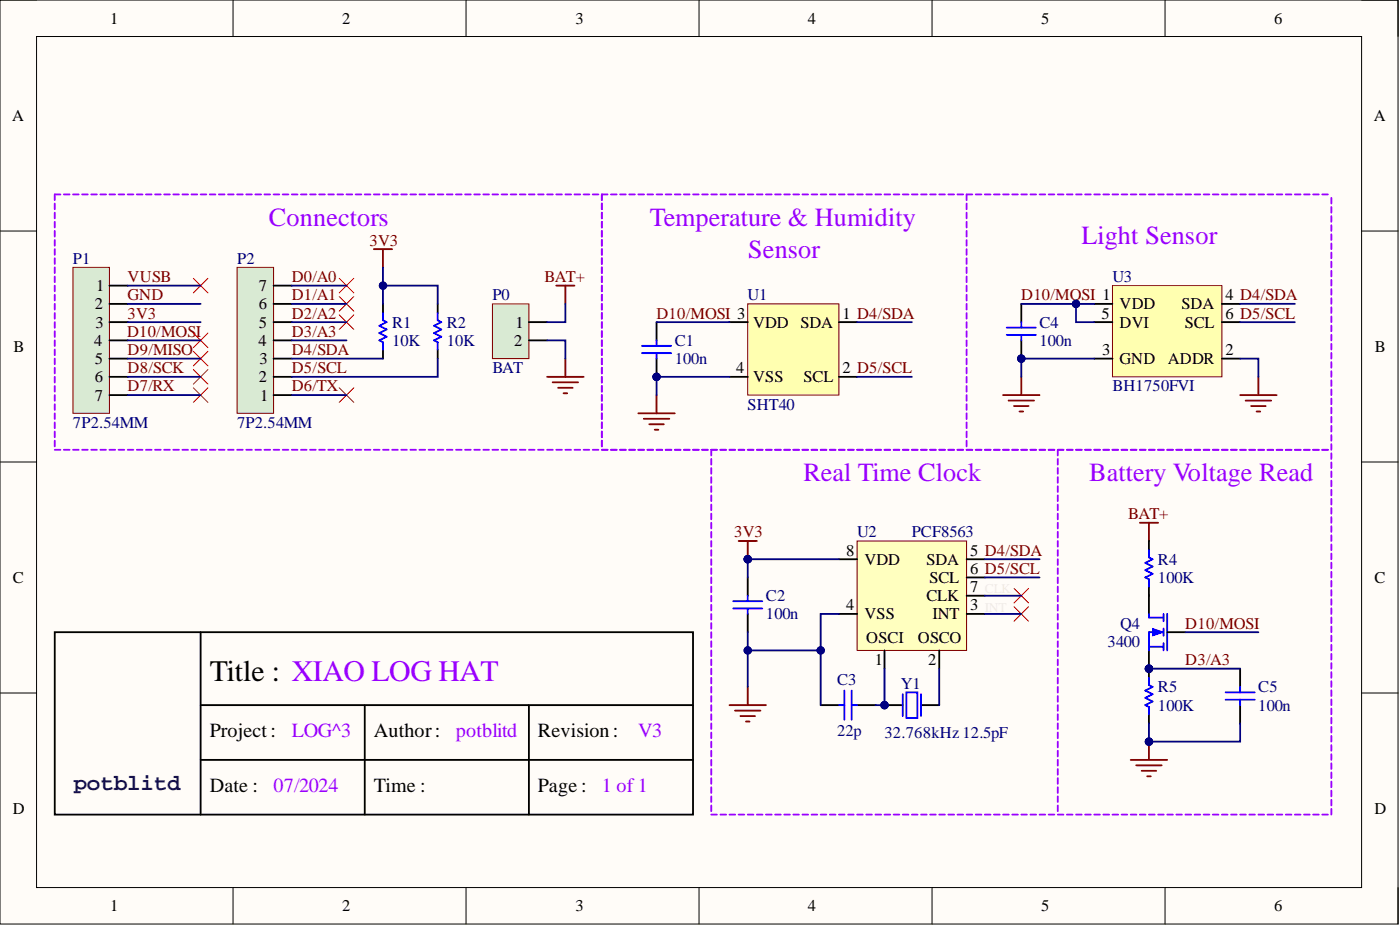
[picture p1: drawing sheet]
<svg xmlns="http://www.w3.org/2000/svg" width="195mm" height="129mm" viewBox="0 0 195 129" stroke-linecap="round" stroke-linejoin="round" font-family="sans-serif">
<defs><g id="words">
<text font-size="4.1" x="29.2" y="94.7">Title : XIAO LOG HAT</text>
<g font-size="3.6" fill="#90f">
<text x="37.4" y="31.4">Connectors</text>
<text x="90.4" y="31.4">Temperature &amp; Humidity</text>
<text x="104.1" y="35.9">Sensor</text>
<text x="150.4" y="33.9">Light Sensor</text>
<text x="111.8" y="66.9">Real Time Clock</text>
<text x="151.5" y="66.9">Battery Voltage Read</text>
</g>
<text font-size="3.1" fill="#20124d" x="10.2" y="109.8">potblitd</text>
<g font-size="2.8">
<text x="29.2" y="102.5">Project :</text>
<text x="52" y="102.5">Author:</text>
<text x="74.8" y="102.5">Revision:</text>
<text x="29.2" y="110.1">Date :</text>
<text x="52" y="110.1">Time :</text>
<text x="74.8" y="110.1">Page :</text>
</g>
<g font-size="2.8" fill="#90f">
<text x="40.6" y="102.5">LOG^3</text>
<text x="63.4" y="102.5">potblitd</text>
<text x="88.8" y="102.5">V3</text>
<text x="38" y="110.1">07/2024</text>
<text x="83.7" y="110.1">1 of1</text>
</g>
<g font-size="2.3">
<text x="15.3" y="3.3">1</text>
<text x="47.6" y="3.3">2</text>
<text x="80.1" y="3.3">3</text>
<text x="112.4" y="3.3">4</text>
<text x="144.8" y="3.3">5</text>
<text x="177.2" y="3.3">6</text>
<text x="1.7" y="16.8">A</text>
<text x="191.1" y="16.8">A</text>
<text x="13.4" y="40.5">1</text>
<text x="36" y="40.5">7</text>
<text x="170.5" y="41.8">4 D4/SDA</text>
<text x="13.2" y="43">2</text>
<text x="13.3" y="45.6">3</text>
<text x="36" y="45.6">5</text>
<text x="36" y="43">6</text>
<text x="71.7" y="45.6">1</text>
<text x="104.8" y="45.6">VDD</text>
<text x="111.4" y="45.6">SDA</text>
<text x="117.2" y="44.3">1 D4/SDA</text>
<text x="153.2" y="44.3">5</text>
<text x="155.7" y="43">VDD</text>
<text x="155.7" y="45.6">DVI</text>
<text x="164.4" y="43">SDA</text>
<text x="164.8" y="45.6">SCL</text>
<text x="170.5" y="44.3">6 D5/SCL</text>
<text x="1.9" y="48.9">B</text>
<text x="13.1" y="48.1">4</text>
<text x="13.2" y="50.6">5</text>
<text x="13.2" y="53.2">6</text>
<text x="35.9" y="48.1">4</text>
<text x="36" y="53.2">2</text>
<text x="36.1" y="50.6">3</text>
<text x="71.5" y="48.1">2</text>
<text x="102.4" y="51.9">4</text>
<text x="104.8" y="53.2">VSS</text>
<text x="111.8" y="53.2">SCL</text>
<text x="117.2" y="51.9">2 D5/SCL</text>
<text x="153.3" y="49.4">3</text>
<text x="155.7" y="50.6">GND</text>
<text x="162.4" y="50.6">ADDR</text>
<text x="170.5" y="49.4">2</text>
<text x="191.2" y="48.9">B</text>
<text x="13.2" y="55.7">7</text>
<text x="36.2" y="55.7">1</text>
<text x="117.7" y="77.3">8</text>
<text x="134.9" y="77.3">5 D4/SDA</text>
<text x="1.8" y="81.1">C</text>
<text x="120.2" y="78.5">VDD</text>
<text x="128.9" y="78.5">SDA</text>
<text x="128.9" y="83.6">CLK</text>
<text x="129.3" y="81.1">SCL</text>
<text x="134.9" y="79.8">6 D5/SCL</text>
<text x="134.9" y="82.3">7</text>
<text x="191.2" y="81.1">C</text>
<text x="117.7" y="84.9">4</text>
<text x="120.2" y="86.1">VSS</text>
<text x="120.5" y="89.4">OSCI</text>
<text x="127.7" y="89.4">OSCO</text>
<text x="129.7" y="86.1">INT</text>
<text x="134.9" y="84.9">3</text>
<text x="121.7" y="92.5">1</text>
<text x="129.1" y="92.5">2</text>
<text x="1.8" y="113.2">D</text>
<text x="191.2" y="113.2">D</text>
<text x="15.3" y="126.7">1</text>
<text x="47.6" y="126.7">2</text>
<text x="80.1" y="126.7">3</text>
<text x="112.4" y="126.7">4</text>
<text x="144.8" y="126.7">5</text>
<text x="177.2" y="126.7">6</text>
</g>
<g font-size="2.3" fill="#800000">
<text x="51.4" y="34.1">3V3</text>
<text x="17.8" y="41.8">GND</text>
<text x="17.8" y="39.2">VUSB</text>
<text x="40.6" y="39.2">D0/A0</text>
<text x="40.6" y="41.8">D1/A1</text>
<text x="75.8" y="39.2">BAT+</text>
<text x="142" y="41.8">D10/MOSI 1</text>
<text x="17.7" y="46.8">D10/MOSI</text>
<text x="17.8" y="44.3">3V3</text>
<text x="40.6" y="44.3">D2/A2</text>
<text x="40.6" y="46.8">D3/A3</text>
<text x="91.3" y="44.3">D10/MOSI 3</text>
<text x="17.8" y="49.4">D9/MISO</text>
<text x="17.8" y="51.9">D8/SCK</text>
<text x="40.6" y="49.4">D4/SDA</text>
<text x="40.6" y="51.9">D5/SCL</text>
<text x="17.8" y="54.4">D7/RX</text>
<text x="40.6" y="54.4">D6/TX</text>
<text x="102.1" y="74.7">3V3</text>
<text x="156.9" y="72.2">BAT+</text>
<text x="164.9" y="87.4">D10/MOSI</text>
<text x="164.9" y="92.5">D3/A3</text>
</g>
<g font-size="2.3" fill="#000080">
<text x="10.1" y="36.7">P1</text>
<text x="33" y="36.7">P2</text>
<text x="68.5" y="41.8">P0</text>
<text x="104" y="41.8">U1</text>
<text x="154.7" y="39.2">U3</text>
<text x="54.5" y="45.6">R1</text>
<text x="62.1" y="45.6">R2</text>
<text x="144.6" y="45.6">C4</text>
<text x="54.5" y="48.1">10K</text>
<text x="62.1" y="48.1">10K</text>
<text x="68.5" y="51.9">BAT</text>
<text x="93.8" y="50.6">100n</text>
<text x="93.8" y="48.1">C1</text>
<text x="144.6" y="48.1">100n</text>
<text x="10.1" y="59.5">7P2.54MM</text>
<text x="33" y="59.5">7P2.54MM</text>
<text x="104" y="57">SHT40</text>
<text x="154.7" y="54.4">BH1750FVI</text>
<text x="119.2" y="74.7">U2</text>
<text x="126.8" y="74.7">PCF8563</text>
<text x="106.5" y="83.6">C2</text>
<text x="161.1" y="81.1">100K</text>
<text x="161.1" y="78.5">R4</text>
<text x="106.5" y="86.1">100n</text>
<text x="154" y="89.9">3400</text>
<text x="155.8" y="87.4">Q4</text>
<text x="116.4" y="95.3">C3</text>
<text x="125.3" y="95.8">Y1</text>
<text x="161.1" y="98.8">100K</text>
<text x="161.1" y="96.3">R5</text>
<text x="175" y="98.8">100n</text>
<text x="175" y="96.3">C5</text>
<text x="116.4" y="102.4">22p</text>
<text x="123" y="102.6">32.768kHz 12.5pF</text>
</g>
<text font-size="1.9" fill="#f4e6e6" x="137" y="82.5">CLK</text>
</g></defs>
<path d="M0 0h194.5v128.5h-194.5z" fill-rule="evenodd" fill="#fffcf8"/>
<path d="M0 0h194.5v128.5h-194.5z" fill="none" stroke="#000" stroke-width=".14"/>
<path d="M5.1 5.1h184.3v118.3h-184.3z" fill-rule="evenodd" fill="#fffcf8"/>
<g fill="none" stroke="#000" stroke-width=".14">
<path d="M0 0h5.1M5.1 5.1h184.3v118.3h-184.3zM32.4 0v5.1M64.8 0v5.1M97.2 0v5.1M129.6 0v5.1M162.1 0v5.1M189.4 0h5.1v5.1M0 32.1h5.1M189.4 32.1h5.1M0 64.2h5.1M189.4 64.2h5.1"/>
<path d="M0 96.4h5.1M189.4 96.4h5.1M32.4 123.4v5.1M64.8 123.4v5.1M97.2 123.4v5.1M129.6 123.4v5.1M162.1 123.4v5.1M194.5 123.4v5.1"/>
</g>
<circle cx="123" cy="98.1" r=".51" fill="#000080"/>
<circle cx="123" cy="98.1" r=".51" fill="none" stroke="#000080" stroke-width=".14"/>
<path d="M123 98.1h2.6M128.1 98.1h2.5" fill="none" stroke="#000" stroke-width=".25"/>
<circle cx="123" cy="98.1" r=".51" fill="#000080"/>
<circle cx="123" cy="98.1" r=".51" fill="none" stroke="#000080" stroke-width=".14"/>
<path d="M125.6 96.5v3.1M126.1 96.3h1.5v3.5h-1.5zM128.1 96.5v3.1" fill="none" stroke="#00f" stroke-width=".25"/>
<path d="M119.2 75.2h15.2v15.2h-15.2z" fill-rule="evenodd" fill="#ffffbf"/>
<path d="M119.2 75.2h15.2v15.2h-15.2z" fill="none" stroke="#800000" stroke-width=".14"/>
<path d="M116.7 77.8h2.5M134.4 77.8h2.6M114.2 98.1h2.5M116.7 85.4h2.5M119.2 98.1h2.6M123 90.4v2.6M130.6 90.4v2.6M134.4 85.4h2.6M134.4 80.3h2.6M134.4 82.8h2.6" fill="none" stroke="#000" stroke-width=".25"/>
<path d="M116.7 98.1h.7M117.4 96v4.1M118.5 96v4.1M118.5 98.1h.7" fill="none" stroke="#00f" stroke-width=".25"/>
<circle cx="104" cy="77.8" r=".51" fill="#000080"/>
<circle cx="104" cy="77.8" r=".51" fill="none" stroke="#000080" stroke-width=".14"/>
<path d="M141 81.8l2.1 2.1M141 84.4l2.1 2M143.1 81.8l-2.1 2.1M143.1 84.4l-2.1 2" fill="none" stroke="#f00" stroke-width=".14"/>
<g fill="none" stroke="#90f" stroke-width=".25">
<path d="M83.7 28.3v.8M83.7 29.6v.8M83.7 30.8v.8M83.7 32.1v.8M83.7 33.4v.8M83.7 34.6v.8M83.7 35.9v.8M83.7 37.2v.8M83.7 38.4v.8M83.7 39.7v.8M84.5 27h-.8v.8M85 27h.8"/>
<path d="M86.3 27h.7M87.5 27h.8M88.8 27h.8M90.1 27h.7M91.3 27h.8M92.6 27h.8M93.9 27h.8M95.1 27h.8M96.4 27h.8M97.7 27h.8M98.9 27h.8M100.2 27h.8"/>
<path d="M101.5 27h.8M102.7 27h.8M104 27h.8M105.3 27h.8M106.5 27h.8M107.8 27h.8M109.1 27h.8M110.3 27h.8M111.6 27h.8M112.9 27h.8M114.2 27h.7M115.4 27h.8"/>
<path d="M116.7 27h.8M118 27h.7M119.2 27h.8M120.5 27h.8M121.8 27h.8M123 27h.8M124.3 27h.8M125.6 27h.8M126.8 27h.8M128.1 27h.8M129.4 27h.8M130.6 27h.8"/>
<path d="M131.9 27h.8M133.2 27h.8M83.7 41v.8M83.7 42.3v.8M83.7 43.5v.8M83.7 44.8v.8M83.7 46.1v.8M83.7 47.3v.8M83.7 48.6v.8M83.7 49.9v.8M83.7 51.1v.8M83.7 52.4v.8"/>
<path d="M83.7 53.7v.8M83.7 54.9v.8M83.7 56.2v.8M83.7 57.5v.8M83.7 58.7v.8M83.7 62.5h.8M83.7 60v.8M83.7 61.3v.8M85 62.5h.8M86.3 62.5h.7M87.5 62.5h.8M88.8 62.5h.8"/>
<path d="M90.1 62.5h.7M91.3 62.5h.8M92.6 62.5h.8M93.9 62.5h.8M95.1 62.5h.8M96.4 62.5h.8M97.7 62.5h.8M98.9 62.5h.8M100.2 62.5h.8M101.5 62.5h.8M102.7 62.5h.8M104 62.5h.8"/>
<path d="M105.3 62.5h.8M106.5 62.5h.8M107.8 62.5h.8M109.1 62.5h.8M110.3 62.5h.8M111.6 62.5h.8M112.9 62.5h.8M114.2 62.5h.7M115.4 62.5h.8M116.7 62.5h.8M118 62.5h.7M119.2 62.5h.8"/>
<path d="M120.5 62.5h.8M121.8 62.5h.8M123 62.5h.8M124.3 62.5h.8M125.6 62.5h.8M126.8 62.5h.8M128.1 62.5h.8M129.4 62.5h.8M130.6 62.5h.8M131.9 62.5h.8M133.2 62.5h.8"/>
</g>
<path d="M102.7 75.2h2.6M104 75.2v2.6M101.5 98.1h5M102.2 98.8h3.6M103 99.6h2M104 95.5v2.6M103.8 100.3h.5" fill="none" stroke="#800000" stroke-width=".25"/>
<path d="M104 80.3v2.5M104 85.4v2.5" fill="none" stroke="#000" stroke-width=".25"/>
<path d="M102 84.6h4M102 83.6h4M104 82.8v.8M104 84.6v.8" fill="none" stroke="#00f" stroke-width=".25"/>
<circle cx="104" cy="77.8" r=".51" fill="#000080"/>
<circle cx="104" cy="77.8" r=".51" fill="none" stroke="#000080" stroke-width=".14"/>
<path d="M88.8 57.5h5.1M89.5 58.2h3.6M90.3 59h2M91.1 59.8h.5M91.3 54.9v2.6" fill="none" stroke="#800000" stroke-width=".25"/>
<circle cx="91.3" cy="52.4" r=".51" fill="#000080"/>
<circle cx="91.3" cy="52.4" r=".51" fill="none" stroke="#000080" stroke-width=".14"/>
<path d="M91.3 44.8v2.5M91.3 49.9v2.5" fill="none" stroke="#000" stroke-width=".25"/>
<circle cx="91.3" cy="52.4" r=".51" fill="#000080"/>
<circle cx="91.3" cy="52.4" r=".51" fill="none" stroke="#000080" stroke-width=".14"/>
<path d="M53.3 43.5v1l.5 .3-1 .5 1 .5-1 .5 1 .5-1 .5 .5 .3v1M60.9 43.5v1l.5 .3-1 .5 1 .5-1 .5 1 .5-1 .5 .5 .3v1M89.3 49.1h4.1M89.3 48.1h4.1M91.3 47.3v.8M91.3 49.1v.8" fill="none" stroke="#00f" stroke-width=".25"/>
<g fill="none" stroke="#90f" stroke-width=".25">
<path d="M7.6 28.3v.8M7.6 29.6v.8M7.6 30.8v.8M7.6 32.1v.8M7.6 33.4v.8M7.6 34.6v.8M7.6 35.9v.8M7.6 37.2v.8M7.6 38.4v.8M7.6 39.7v.8M8.4 27h-.8v.8M8.9 27h.8"/>
<path d="M10.2 27h.7M11.4 27h.8M12.7 27h.8M14 27h.7M15.2 27h.8M16.5 27h.8M17.8 27h.8M19 27h.8M20.3 27h.8M21.6 27h.8M22.8 27h.8M24.1 27h.8"/>
<path d="M25.4 27h.8M26.6 27h.8M27.9 27h.8M29.2 27h.8M30.4 27h.8M31.7 27h.8M33 27h.8M34.2 27h.8M35.5 27h.8M36.8 27h.8M38.1 27h.7M39.3 27h.8"/>
<path d="M40.6 27h.8M41.9 27h.7M43.1 27h.8M44.4 27h.8M45.7 27h.8M46.9 27h.8M48.2 27h.8M49.5 27h.8M50.7 27h.8M52 27h.8M53.3 27h.8M54.5 27h.8"/>
<path d="M55.8 27h.8M57.1 27h.8M58.3 27h.8M59.6 27h.8M60.9 27h.8M62.1 27h.8M63.4 27h.8M64.7 27h.8M66 27h.8M67.2 27h.8M68.5 27h.8M69.8 27h.8"/>
<path d="M71 27h.8M72.3 27h.8M73.6 27h.8M74.8 27h.8M76.1 27h.8M77.4 27h.8M78.6 27h.8M79.9 27h.8M81.2 27h.8M82.4 27h.8M83.7 27v.8M83.7 28.3v.8"/>
<path d="M83.7 29.6v.8M83.7 30.8v.8M83.7 32.1v.8M83.7 33.4v.8M83.7 34.6v.8M83.7 35.9v.8M83.7 37.2v.8M83.7 38.4v.8M83.7 39.7v.8M134.4 28.3v.8M134.4 29.6v.8M134.4 30.8v.8"/>
<path d="M134.4 32.1v.8M134.4 33.4v.8M134.4 34.6v.8M134.4 35.9v.8M134.4 37.2v.8M134.4 38.4v.8M134.4 39.7v.8M135.2 27h-.8v.8M135.7 27h.8M137 27h.8M138.3 27h.7M139.5 27h.8"/>
<path d="M140.8 27h.8M142.1 27h.8M143.3 27h.8M144.6 27h.8M145.9 27h.8M147.1 27h.8M148.4 27h.8M149.7 27h.8M150.9 27h.8M152.2 27h.8M153.5 27h.8M154.7 27h.8"/>
<path d="M156 27h.8M157.3 27h.8M158.5 27h.8M159.8 27h.8M161.1 27h.8M162.3 27h.8M163.6 27h.8M164.9 27h.8M166.2 27h.7M167.4 27h.8M168.7 27h.8M170 27h.8"/>
<path d="M171.2 27h.8M172.5 27h.8M173.8 27h.8M175 27h.8M176.3 27h.8M177.6 27h.8M178.8 27h.8M180.1 27h.8M181.4 27h.8M182.6 27h.8M183.9 27h.8M7.6 41v.8"/>
<path d="M7.6 42.3v.8M7.6 43.5v.8M7.6 44.8v.8M7.6 46.1v.8M7.6 47.3v.8M7.6 48.6v.8M7.6 49.9v.8M7.6 51.1v.8M7.6 52.4v.8M7.6 53.7v.8M7.6 54.9v.8M7.6 56.2v.8"/>
<path d="M7.6 57.5v.8M7.6 58.7v.8M83.7 41v.8M83.7 42.3v.8M83.7 43.5v.8M83.7 44.8v.8M83.7 46.1v.8M83.7 47.3v.8M83.7 48.6v.8M83.7 49.9v.8M83.7 51.1v.8M83.7 52.4v.8"/>
<path d="M83.7 53.7v.8M83.7 54.9v.8M83.7 56.2v.8M83.7 57.5v.8M83.7 58.7v.8M134.4 41v.8M134.4 42.3v.8M134.4 43.5v.8M134.4 44.8v.8M134.4 46.1v.8M134.4 47.3v.8M134.4 48.6v.8"/>
<path d="M134.4 49.9v.8M134.4 51.1v.8M134.4 52.4v.8M134.4 53.7v.8M134.4 54.9v.8M134.4 56.2v.8M134.4 57.5v.8M134.4 58.7v.8M7.6 62.5h.8M7.6 60v.8M7.6 61.3v.8M8.9 62.5h.8"/>
<path d="M10.2 62.5h.7M11.4 62.5h.8M12.7 62.5h.8M14 62.5h.7M15.2 62.5h.8M16.5 62.5h.8M17.8 62.5h.8M19 62.5h.8M20.3 62.5h.8M21.6 62.5h.8M22.8 62.5h.8M24.1 62.5h.8"/>
<path d="M25.4 62.5h.8M26.6 62.5h.8M27.9 62.5h.8M29.2 62.5h.8M30.4 62.5h.8M31.7 62.5h.8M33 62.5h.8M34.2 62.5h.8M35.5 62.5h.8M36.8 62.5h.8M38.1 62.5h.7M39.3 62.5h.8"/>
<path d="M40.6 62.5h.8M41.9 62.5h.7M43.1 62.5h.8M44.4 62.5h.8M45.7 62.5h.8M46.9 62.5h.8M48.2 62.5h.8M49.5 62.5h.8M50.7 62.5h.8M52 62.5h.8M53.3 62.5h.8M54.5 62.5h.8"/>
<path d="M55.8 62.5h.8M57.1 62.5h.8M58.3 62.5h.8M59.6 62.5h.8M60.9 62.5h.8M62.1 62.5h.8M63.4 62.5h.8M64.7 62.5h.8M66 62.5h.8M67.2 62.5h.8M68.5 62.5h.8M69.8 62.5h.8"/>
<path d="M71 62.5h.8M72.3 62.5h.8M73.6 62.5h.8M74.8 62.5h.8M76.1 62.5h.8M77.4 62.5h.8M78.6 62.5h.8M79.9 62.5h.8M81.2 62.5h.8M82.4 62.5h.8M83.7 62.5h.8M83.7 60v.8"/>
<path d="M83.7 61.3v.8M85 62.5h.8M86.3 62.5h.7M87.5 62.5h.8M88.8 62.5h.8M90.1 62.5h.7M91.3 62.5h.8M92.6 62.5h.8M93.9 62.5h.8M95.1 62.5h.8M96.4 62.5h.8M97.7 62.5h.8"/>
<path d="M98.9 63.8v.8M98.9 65.1v.8M98.9 66.4v.7M98.9 67.6v.8M98.9 68.9v.8M98.9 70.2v.7M98.9 71.4v.8M98.9 72.7v.8M98.9 74v.8M98.9 75.2v.8M98.9 76.5v.8M98.9 77.8v.8"/>
<path d="M98.9 79v.8M99.7 62.5h-.8v.8M100.2 62.5h.8M101.5 62.5h.8M102.7 62.5h.8M104 62.5h.8M105.3 62.5h.8M106.5 62.5h.8M107.8 62.5h.8M109.1 62.5h.8M110.3 62.5h.8M111.6 62.5h.8"/>
<path d="M112.9 62.5h.8M114.2 62.5h.7M115.4 62.5h.8M116.7 62.5h.8M118 62.5h.7M119.2 62.5h.8M120.5 62.5h.8M121.8 62.5h.8M123 62.5h.8M124.3 62.5h.8M125.6 62.5h.8M126.8 62.5h.8"/>
<path d="M128.1 62.5h.8M129.4 62.5h.8M130.6 62.5h.8M131.9 62.5h.8M133.2 62.5h.8M134.4 62.5h.8M134.4 60v.8M134.4 61.3v.8M135.7 62.5h.8M137 62.5h.8M138.3 62.5h.7M139.5 62.5h.8"/>
<path d="M140.8 62.5h.8M142.1 62.5h.8M143.3 62.5h.8M144.6 62.5h.8M145.9 62.5h.8M147.1 62.5h.8M148.4 62.5h.8M149.7 62.5h.8M150.9 62.5h.8M152.2 62.5h.8M153.5 62.5h.8M154.7 62.5h.8"/>
<path d="M156 62.5h.8M157.3 62.5h.8M158.5 62.5h.8M159.8 62.5h.8M161.1 62.5h.8M162.3 62.5h.8M163.6 62.5h.8M164.9 62.5h.8M166.2 62.5h.7M167.4 62.5h.8M168.7 62.5h.8M170 62.5h.8"/>
<path d="M171.2 62.5h.8M172.5 62.6h.8M173.8 62.6h.8M175 62.6h.8M176.3 62.6h.8M177.6 62.6h.8M178.8 62.6h.8M180.1 62.6h.8M181.4 62.6h.8M182.6 62.6h.8M183.9 62.6h.8M98.9 80.3v.8"/>
<path d="M98.9 81.6v.8M98.9 82.8v.8M98.9 84.1v.8M98.9 85.4v.8M98.9 86.6v.8M98.9 87.9v.8M98.9 89.2v.8M98.9 90.4v.8M98.9 91.7v.8M98.9 93v.8M98.9 94.2v.8M98.9 95.5v.8"/>
<path d="M98.9 96.8v.8M98.9 98.1v.7M98.9 99.3v.8M98.9 100.6v.8M98.9 101.9v.8M98.9 103.1v.8M98.9 104.4v.8M98.9 105.7v.8M98.9 106.9v.8M98.9 108.2v.8M98.9 109.5v.8M98.9 110.7v.8"/>
<path d="M98.9 112v.8M98.9 113.3h.8M100.2 113.3h.8M101.5 113.3h.8M102.7 113.3h.8M104 113.3h.8M105.3 113.3h.8M106.5 113.3h.8M107.8 113.3h.8M109.1 113.3h.8M110.3 113.3h.8M111.6 113.3h.8"/>
<path d="M112.9 113.3h.8M114.2 113.3h.7M115.4 113.3h.8M116.7 113.3h.8M118 113.3h.7M119.2 113.3h.8M120.5 113.3h.8M121.8 113.3h.8M123 113.3h.8M124.3 113.3h.8M125.6 113.3h.8M126.8 113.3h.8"/>
<path d="M128.1 113.3h.8M129.4 113.3h.8M130.6 113.3h.8M131.9 113.3h.8M133.2 113.3h.8"/>
</g>
<path d="M53.3 42.3v1.2M53.3 48.6v1.3M60.9 42.3v1.2M60.9 48.6v1.3" fill="none" stroke="#000" stroke-width=".25"/>
<g fill="none" stroke="#f00" stroke-width=".14">
<path d="M47.2 38.7l2 2M49.2 38.7l-2 2M26.9 46.3l2 2M26.9 48.9l2 2M26.9 51.4l2 2M26.9 53.9l2 2.1M28.9 46.3l-2 2M28.9 48.9l-2 2M28.9 51.4l-2 2M28.9 53.9l-2 2.1M47.2 53.9l2 2.1M47.2 43.8l2 2"/>
<path d="M47.2 41.2l2 2.1M49.2 53.9l-2 2.1M49.2 43.8l-2 2M49.2 41.2l-2 2.1"/>
</g>
<path d="M52 34.6h2.5M53.3 34.6v2.6" fill="none" stroke="#800000" stroke-width=".25"/>
<path d="M104 42.3h12.7v12.6h-12.7z" fill-rule="evenodd" fill="#ffffb0"/>
<path d="M104 42.3h12.7v12.6h-12.7z" fill="none" stroke="#800000" stroke-width=".14"/>
<path d="M101.5 44.8h2.5M101.5 52.4h2.5M116.7 44.8h2.5M116.7 52.4h2.5" fill="none" stroke="#000" stroke-width=".25"/>
<path d="M139.5 54.9h5.1M140.3 55.7h3.5M141 56.5h2.1M141.8 57.2h.5M142.1 52.4v2.5" fill="none" stroke="#800000" stroke-width=".25"/>
<circle cx="142.1" cy="49.9" r=".51" fill="#000080"/>
<circle cx="142.1" cy="49.9" r=".51" fill="none" stroke="#000080" stroke-width=".14"/>
<path d="M142.1 42.3v2.5M142.1 47.3v2.6" fill="none" stroke="#000" stroke-width=".25"/>
<circle cx="142.1" cy="49.9" r=".51" fill="#000080"/>
<circle cx="142.1" cy="49.9" r=".51" fill="none" stroke="#000080" stroke-width=".14"/>
<path d="M140 46.6h4.1M140 45.6h4.1M142.1 44.8v.8M142.1 46.6v.7" fill="none" stroke="#00f" stroke-width=".25"/>
<path d="M154.7 39.7h15.3v12.7h-15.3z" fill-rule="evenodd" fill="#ffffb0"/>
<path d="M154.7 39.7h15.3v12.7h-15.3z" fill="none" stroke="#800000" stroke-width=".14"/>
<g fill="none" stroke="#000" stroke-width=".25">
<path d="M152.2 42.3h2.5M152.2 49.9h2.5M152.2 44.8h2.5M170 42.3h2.5M170 49.9h2.5M170 44.8h2.5M159.8 75.2v1.3M7.6 87.9h88.8v25.4h-88.8zM27.9 87.9v25.4M27.9 98.1h68.5M50.7 98.1v15.2M73.6 98.1v15.2"/>
<path d="M159.8 81.6v1.2M27.9 105.7h68.5"/>
</g>
<path d="M77.4 39.7h2.5M78.6 39.7v2.6M172.5 54.9h5.1M173.3 55.7h3.5M174 56.5h2.1M174.8 57.2h.5M175 52.4v2.5M158.5 72.7h2.6M159.8 72.7v2.5" fill="none" stroke="#800000" stroke-width=".25"/>
<g fill="none" stroke="#90f" stroke-width=".25">
<path d="M147.1 62.5v.8M147.1 63.8v.8M147.1 65.1v.8M147.1 66.4v.7M147.1 67.6v.8M147.1 68.9v.8M147.1 70.2v.7M147.1 71.4v.8M147.1 72.7v.8M147.1 74v.8M147.1 75.2v.8M147.1 76.5v.8"/>
<path d="M147.1 77.8v.8M147.1 79v.8M147.1 80.3v.8M147.1 81.6v.8M147.1 82.8v.8M147.1 84.1v.8M147.1 85.4v.8M147.1 86.6v.8M147.1 87.9v.8M147.1 89.2v.8M147.1 90.4v.8M147.1 91.7v.8"/>
<path d="M147.1 93v.8M147.1 94.2v.8M147.1 95.5v.8M147.1 96.8v.8M147.1 98.1v.7M147.1 99.3v.8M147.1 100.6v.8M147.1 101.9v.8M147.1 103.1v.8M147.1 104.4v.8M147.1 105.7v.8M147.1 106.9v.8"/>
<path d="M147.1 108.2v.8M147.1 109.5v.8M147.1 110.7v.8M147.1 112v.8"/>
</g>
<path d="M159.8 76.5v1l.5 .3-1 .5 1 .5-1 .5 1 .5-1 .5 .5 .3v1" fill="none" stroke="#00f" stroke-width=".25"/>
<circle cx="159.8" cy="93" r=".51" fill="#000080"/>
<circle cx="159.8" cy="93" r=".51" fill="none" stroke="#000080" stroke-width=".14"/>
<path d="M159.8 85.9h2M159.8 89.9h2M159.8 87.9h1.5M161.8 85.4v1M161.8 87.4v1M161.8 89.4v1M162.3 85.4v5" fill="none" stroke="#00f" stroke-width=".25"/>
<path d="M160.3 87.4l1.5 .5-1.5 .5z" fill="#00f"/>
<path d="M160.3 87.4l1.5 .5-1.5 .5z" fill="none" stroke="#00f" stroke-width=".14"/>
<path d="M159.8 87.9v2" fill="none" stroke="#00f" stroke-width=".25"/>
<path d="M159.8 82.8v2.6M159.8 90.4v2.6M162.3 87.9h2.6" fill="none" stroke="#000" stroke-width=".25"/>
<circle cx="159.8" cy="93" r=".51" fill="#000080"/>
<circle cx="159.8" cy="93" r=".51" fill="none" stroke="#000080" stroke-width=".14"/>
<path d="M159.8 85.4v.5M159.8 89.9v.5" fill="none" stroke="#00f" stroke-width=".25"/>
<circle cx="159.8" cy="93" r=".51" fill="#000080"/>
<circle cx="159.8" cy="93" r=".51" fill="none" stroke="#000080" stroke-width=".14"/>
<path d="M159.8 93v1.2M159.8 99.3v1.3" fill="none" stroke="#000" stroke-width=".25"/>
<circle cx="159.8" cy="93" r=".51" fill="#000080"/>
<circle cx="159.8" cy="93" r=".51" fill="none" stroke="#000080" stroke-width=".14"/>
<path d="M159.8 94.2v1.1l.5 .2-1 .5 1 .5-1 .5 1 .5-1 .6 .5 .2v1" fill="none" stroke="#00f" stroke-width=".25"/>
<path d="M157.3 105.7h5M158 106.4h3.6M158.8 107.2h2M159.6 107.9h.5M159.8 103.1v2.6" fill="none" stroke="#800000" stroke-width=".25"/>
<circle cx="159.8" cy="103.1" r=".51" fill="#000080"/>
<circle cx="159.8" cy="103.1" r=".51" fill="none" stroke="#000080" stroke-width=".14"/>
<path d="M172.5 93v2.5M172.5 98.1v2.5" fill="none" stroke="#000" stroke-width=".25"/>
<path d="M170.5 97.3h4M170.5 96.3h4M172.5 95.5v.8M172.5 97.3v.8" fill="none" stroke="#00f" stroke-width=".25"/>
<g fill="none" stroke="#90f" stroke-width=".25">
<path d="M185.2 27.5v.8M185.2 28.8v.8M185.2 30v.8M185.2 31.3v.8M185.2 32.6v.8M185.2 33.9v.7M185.2 35.1v.8M185.2 36.4v.8M185.2 37.7v.7M185.2 38.9v.8M185.2 40.2v.8M185.2 41.5v.8"/>
<path d="M185.2 42.7v.8M185.2 44v.8M185.2 45.3v.8M185.2 46.5v.8M185.2 47.8v.8M185.2 49.1v.8M185.2 50.3v.8M185.2 51.6v.8M185.2 52.9v.8M185.2 54.2v.7M185.2 55.4v.8M185.2 56.7v.8"/>
<path d="M185.2 58v.7M185.2 59.2v.8M134.4 62.5h.8M135.7 62.5h.8M137 62.5h.8M138.3 62.5h.7M139.5 62.5h.8M140.8 62.5h.8M142.1 62.5h.8M143.3 62.5h.8M144.6 62.5h.8M145.9 62.5h.8"/>
<path d="M147.1 62.5h.8M148.4 62.5h.8M149.7 62.5h.8M150.9 62.5h.8M152.2 62.5h.8M153.5 62.5h.8M154.7 62.5h.8M156 62.5h.8M157.3 62.5h.8M158.5 62.5h.8M159.8 62.5h.8M161.1 62.5h.8"/>
<path d="M162.3 62.5h.8M163.6 62.5h.8M164.9 62.5h.8M166.2 62.5h.7M167.4 62.5h.8M168.7 62.5h.8M170 62.5h.8M171.2 62.5h.8M172.5 62.6h.8M173.8 62.6h.8M175 62.6h.8M176.3 62.6h.8"/>
<path d="M177.6 62.6h.8M178.8 62.6h.8M180.1 62.6h.8M181.4 62.6h.8M182.6 62.6h.8M183.9 62.6h.8M185.2 60.5v.8M185.2 61.8v.8M185.2 63v.8M185.2 64.3v.8M185.2 65.6v.8M185.2 66.8v.8"/>
<path d="M185.2 68.1v.8M185.2 69.4v.8M185.2 70.6v.8M185.2 71.9v.8M185.2 73.2v.8M185.2 74.4v.8M185.2 75.7v.8M185.2 77v.8M185.2 78.2v.8M185.2 79.5v.8M185.2 80.8v.8M185.2 82v.8"/>
<path d="M185.2 83.3v.8M185.2 84.6v.8M185.2 85.9v.7M185.2 87.1v.8M185.2 88.4v.8M185.2 89.7v.7M185.2 90.9v.8M185.2 92.2v.8M185.2 93.5v.8M185.2 94.7v.8M185.2 96v.8M185.2 97.3v.8"/>
<path d="M185.2 98.5v.8M185.2 99.8v.8M134.4 113.3h.8M135.7 113.3h.8M137 113.3h.8M138.3 113.3h.7M139.5 113.3h.8M140.8 113.3h.8M142.1 113.3h.8M143.3 113.3h.8M144.6 113.3h.8M145.9 113.3h.8"/>
<path d="M147.1 113.3h.8M148.4 113.3h.8M149.7 113.3h.8M150.9 113.3h.8M152.2 113.3h.8M153.5 113.3h.8M154.7 113.3h.8M156 113.3h.8M157.3 113.3h.8M158.5 113.3h.8M159.8 113.3h.8M161.1 113.3h.8"/>
<path d="M162.3 113.3h.8M163.6 113.3h.8M164.9 113.3h.8M166.2 113.3h.7M167.4 113.3h.8M168.7 113.3h.8M170 113.3h.8M171.2 113.3h.8M172.5 113.3h.8M173.8 113.3h.8M175 113.3h.8M176.3 113.3h.8"/>
<path d="M177.6 113.3h.8M178.8 113.3h.8M180.1 113.3h.8M181.4 113.3h.8M182.6 113.3h.8M183.9 113.3h.8M185.2 101.1v.8M185.2 102.3v.8M185.2 103.6v.8M185.2 104.9v.8M185.2 106.1v.8M185.2 107.4v.8"/>
<path d="M185.2 108.7v.8M185.2 109.9v.8M185.2 111.2v.8M185.2 112.5v.8"/>
</g>
<path d="M68.5 42.3h5.1v7.6h-5.1z" fill-rule="evenodd" fill="#d9ead3"/>
<path d="M68.5 42.3h5.1v7.6h-5.1z" fill="none" stroke="#800000" stroke-width=".14"/>
<path d="M73.6 44.8h2.5M73.6 47.3h2.5" fill="none" stroke="#000" stroke-width=".25"/>
<path d="M76.1 52.4h5.1M76.9 53.2h3.5M77.6 53.9h2.1M78.4 54.7h.5M78.6 49.9v2.5" fill="none" stroke="#800000" stroke-width=".25"/>
<path d="M10.2 37.2h5v20.3h-5z" fill-rule="evenodd" fill="#d9ead3"/>
<path d="M10.2 37.2h5v20.3h-5z" fill="none" stroke="#800000" stroke-width=".14"/>
<path d="M15.2 39.7h2.6M15.2 42.3h2.6M15.2 44.8h2.6M15.2 47.3h2.6M15.2 49.9h2.6M15.2 52.4h2.6M15.2 54.9h2.6" fill="none" stroke="#000" stroke-width=".25"/>
<path d="M26.9 38.7l2 2M28.9 38.7l-2 2" fill="none" stroke="#f00" stroke-width=".14"/>
<path d="M33 37.2h5.1v20.3h-5.1z" fill-rule="evenodd" fill="#d9ead3"/>
<path d="M33 37.2h5.1v20.3h-5.1z" fill="none" stroke="#800000" stroke-width=".14"/>
<path d="M38.1 39.7h2.5M38.1 54.9h2.5M38.1 52.4h2.5M38.1 49.9h2.5M38.1 47.3h2.5M38.1 44.8h2.5M38.1 42.3h2.5" fill="none" stroke="#000" stroke-width=".25"/>
<path d="M159.8 100.6v2.5" fill="none" stroke="#000080" stroke-width=".25"/>
<circle cx="159.8" cy="103.1" r=".51" fill="#000080"/>
<circle cx="159.8" cy="103.1" r=".51" fill="none" stroke="#000080" stroke-width=".14"/>
<g fill="none" stroke="#000080" stroke-width=".25">
<path d="M17.8 39.7h10.1M40.6 39.7h7.6M53.3 39.7h7.6v2.6M17.8 54.9h10.1M17.8 52.4h10.1M17.8 49.9h10.1M17.8 47.3h10.1M17.8 44.8h10.1M17.8 42.3h10.1M40.6 54.9h7.6M40.6 49.9h12.7M40.6 47.3h7.6"/>
<path d="M40.6 44.8h7.6M40.6 42.3h7.6M60.9 49.9v2.5h-20.3M76.1 47.3h2.5v2.6M78.6 42.3v2.5h-2.5"/>
</g>
<circle cx="53.3" cy="39.7" r=".51" fill="#000080"/>
<circle cx="53.3" cy="39.7" r=".51" fill="none" stroke="#000080" stroke-width=".14"/>
<path d="M116.7 85.4h-2.5v5h-10.2v-2.5" fill="none" stroke="#000080" stroke-width=".25"/>
<circle cx="114.2" cy="90.4" r=".51" fill="#000080"/>
<circle cx="114.2" cy="90.4" r=".51" fill="none" stroke="#000080" stroke-width=".14"/>
<circle cx="104" cy="90.4" r=".51" fill="#000080"/>
<circle cx="104" cy="90.4" r=".51" fill="none" stroke="#000080" stroke-width=".14"/>
<path d="M104 77.8h12.7" fill="none" stroke="#000080" stroke-width=".25"/>
<circle cx="104" cy="77.8" r=".51" fill="#000080"/>
<circle cx="104" cy="77.8" r=".51" fill="none" stroke="#000080" stroke-width=".14"/>
<path d="M101.5 52.4h-10.2v2.5" fill="none" stroke="#000080" stroke-width=".25"/>
<circle cx="91.3" cy="52.4" r=".51" fill="#000080"/>
<circle cx="91.3" cy="52.4" r=".51" fill="none" stroke="#000080" stroke-width=".14"/>
<path d="M91.3 44.8h10.2M123 93v5.1h-1.2" fill="none" stroke="#000080" stroke-width=".25"/>
<circle cx="123" cy="98.1" r=".51" fill="#000080"/>
<circle cx="123" cy="98.1" r=".51" fill="none" stroke="#000080" stroke-width=".14"/>
<path d="M119.2 52.4h7.6M119.2 44.8h7.6M152.2 49.9h-10.1v2.5M137 77.8h7.6M137 85.4h5.1M137 82.8h5.1M137 80.3h7.6" fill="none" stroke="#000080" stroke-width=".25"/>
<circle cx="142.1" cy="49.9" r=".51" fill="#000080"/>
<circle cx="142.1" cy="49.9" r=".51" fill="none" stroke="#000080" stroke-width=".14"/>
<path d="M149.7 42.3v2.5h2.5" fill="none" stroke="#000080" stroke-width=".25"/>
<circle cx="149.7" cy="42.3" r=".51" fill="#000080"/>
<circle cx="149.7" cy="42.3" r=".51" fill="none" stroke="#000080" stroke-width=".14"/>
<path d="M172.5 100.6v2.5h-12.7" fill="none" stroke="#000080" stroke-width=".25"/>
<circle cx="159.8" cy="103.1" r=".51" fill="#000080"/>
<circle cx="159.8" cy="103.1" r=".51" fill="none" stroke="#000080" stroke-width=".14"/>
<path d="M159.8 93h12.7" fill="none" stroke="#000080" stroke-width=".25"/>
<circle cx="159.8" cy="93" r=".51" fill="#000080"/>
<circle cx="159.8" cy="93" r=".51" fill="none" stroke="#000080" stroke-width=".14"/>
<path d="M172.5 49.9h2.5v2.5M172.5 44.8h7.6M172.5 42.3h7.6M104 90.4v5.1M164.9 87.9h10.1" fill="none" stroke="#000080" stroke-width=".25"/>
<circle cx="104" cy="90.4" r=".51" fill="#000080"/>
<circle cx="104" cy="90.4" r=".51" fill="none" stroke="#000080" stroke-width=".14"/>
<path d="M104 77.8v2.5" fill="none" stroke="#000080" stroke-width=".25"/>
<circle cx="104" cy="77.8" r=".51" fill="#000080"/>
<circle cx="104" cy="77.8" r=".51" fill="none" stroke="#000080" stroke-width=".14"/>
<path d="M114.2 90.4v7.7" fill="none" stroke="#000080" stroke-width=".25"/>
<circle cx="114.2" cy="90.4" r=".51" fill="#000080"/>
<circle cx="114.2" cy="90.4" r=".51" fill="none" stroke="#000080" stroke-width=".14"/>
<path d="M142.1 42.3h10.1M130.6 93v5.1" fill="none" stroke="#000080" stroke-width=".25"/>
<circle cx="149.7" cy="42.3" r=".51" fill="#000080"/>
<circle cx="149.7" cy="42.3" r=".51" fill="none" stroke="#000080" stroke-width=".14"/>
<path d="M53.3 37.2v5.1" fill="none" stroke="#000080" stroke-width=".25"/>
<circle cx="53.3" cy="39.7" r=".51" fill="#000080"/>
<circle cx="53.3" cy="39.7" r=".51" fill="none" stroke="#000080" stroke-width=".14"/>
<use href="#words"/>
</svg>
